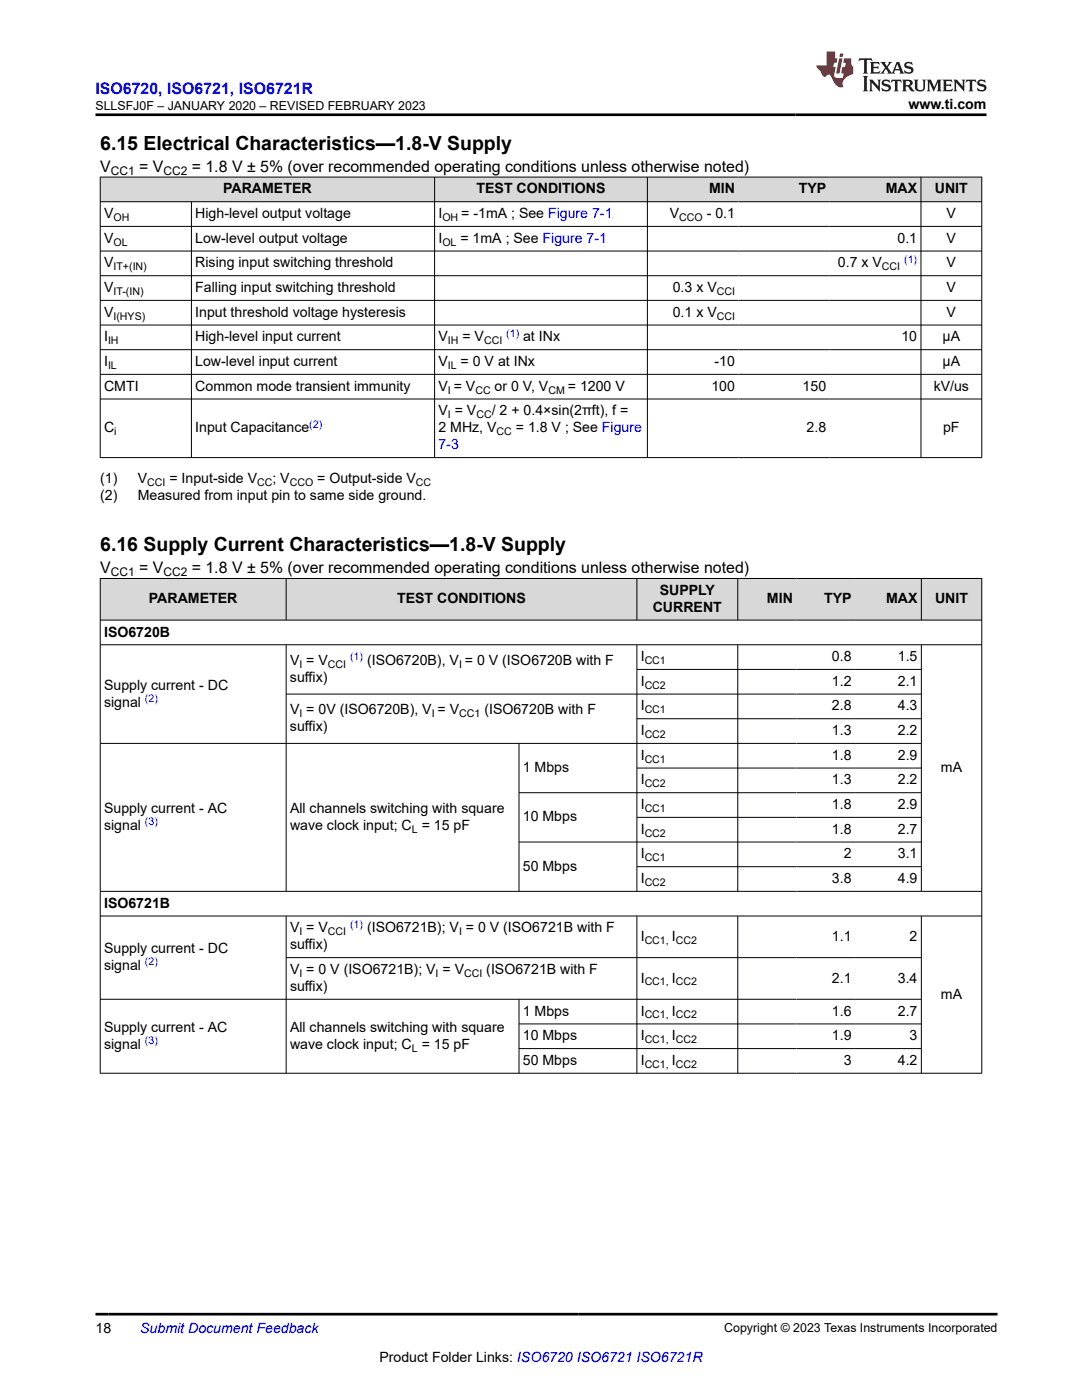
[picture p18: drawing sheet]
<svg xmlns="http://www.w3.org/2000/svg" width="216mm" height="279mm" viewBox="0 0 216 279" stroke-linecap="round" stroke-linejoin="round" font-family="sans-serif">
<defs><g id="words">
<g font-size="3.9">
<text x="20" y="29.9">6.15 Electrical Characteristics—1.8-V Supply</text>
<text x="20" y="110">6.16 Supply Current Characteristics—1.8-V Supply</text>
</g>
<text font-size="3.2" fill="#00f" x="19.1" y="18.7">ISO6720, ISO6721, ISO6721R</text>
<g font-size="3.2">
<text x="20" y="34.3">V</text>
<text x="27.8" y="34.3">= V</text>
<text x="38.3" y="34.3">= 1.8 V ± 5% (over recommended operating conditions unless otherwise noted)</text>
<text x="20" y="114.4">V</text>
<text x="27.8" y="114.4">= V</text>
<text x="38.3" y="114.4">= 1.8 V ± 5% (over recommended operating conditions unless otherwise noted)</text>
</g>
<g font-size="2.8">
<text x="181.3" y="21.8">www.ti.com</text>
<text x="44.5" y="38.6">PARAMETER</text>
<text x="95.1" y="38.6">TEST CONDITIONS</text>
<text x="141.5" y="38.6">MIN</text>
<text x="159.4" y="38.6">TYP</text>
<text x="176.7" y="38.6">MAX</text>
<text x="186.5" y="38.6">UNIT</text>
<text x="20.8" y="43.5">V</text>
<text x="39" y="43.5">High-level output voltage</text>
<text x="87.5" y="43.5">I</text>
<text x="92" y="43.5">= -1mA ; See Figure 7-1</text>
<text x="133.7" y="43.5">V</text>
<text x="141" y="43.5">- 0.1</text>
<text x="188.9" y="43.5">V</text>
<text x="20.8" y="48.5">V</text>
<text x="20.8" y="53.4">V</text>
<text x="39" y="48.5">Low-level output voltage</text>
<text x="39" y="53.4">Rising input switching threshold</text>
<text x="87.5" y="48.5">I</text>
<text x="91.9" y="48.5">= 1mA ; See Figure 7-1</text>
<text x="167.2" y="53.4">0.7 x V</text>
<text x="179.1" y="48.5">0.1</text>
<text x="188.9" y="48.5">V</text>
<text x="188.9" y="53.4">V</text>
<text x="20.8" y="58.3">V</text>
<text x="39" y="58.3">Falling input switching threshold</text>
<text x="134.2" y="58.3">0.3 x V</text>
<text x="188.9" y="58.3">V</text>
<text x="20.8" y="63.2">V</text>
<text x="39" y="63.2">Input threshold voltage hysteresis</text>
<text x="134.2" y="63.2">0.1 x V</text>
<text x="188.9" y="63.2">V</text>
<text x="20.8" y="68.1">I</text>
<text x="39" y="68.1">High-level input current</text>
<text x="87.5" y="68.1">V</text>
<text x="92.3" y="68.1">= V</text>
<text x="104.4" y="68.1">at INx</text>
<text x="179.9" y="68.1">10</text>
<text x="188.1" y="68.1">µA</text>
<text x="20.8" y="73.1">I</text>
<text x="20.8" y="78">CMTI</text>
<text x="39" y="73.1">Low-level input current</text>
<text x="39" y="78">Common mode transient immunity</text>
<text x="87.5" y="73.1">V</text>
<text x="87.5" y="78">V = V</text>
<text x="91.9" y="73.1">= 0 V at INx</text>
<text x="98.7" y="78">or 0 V, V</text>
<text x="113.3" y="78">= 1200 V</text>
<text x="142" y="78">100</text>
<text x="142.6" y="73.1">-10</text>
<text x="160.2" y="78">150</text>
<text x="186.3" y="78">kV/us</text>
<text x="188.1" y="73.1">µA</text>
<text x="87.5" y="82.9">V = V</text>
<text x="98.1" y="82.9">/ 2 + 0.4×sin(2πft), f =</text>
<text x="20.8" y="86.3">C</text>
<text x="39" y="86.3">Input Capacitance</text>
<text x="87.5" y="86.3">2 MHz, V</text>
<text x="102.9" y="86.3">= 1.8 V ; See Figure</text>
<text x="160.9" y="86.3">2.8</text>
<text x="188.2" y="86.3">pF</text>
<text x="20" y="99.9">(2)</text>
<text x="20" y="96.5">(1)</text>
<text x="27.5" y="96.5">V</text>
<text x="27.5" y="99.9">Measured from input pin to same side ground.</text>
<text x="33.8" y="96.5">= Input-side V</text>
<text x="54.4" y="96.5">; V</text>
<text x="63.3" y="96.5">= Output-side V</text>
<text x="131.6" y="118.7">SUPPLY</text>
<text x="29.7" y="120.4">PARAMETER</text>
<text x="79.2" y="120.4">TEST CONDITIONS</text>
<text x="130.3" y="122.1">CURRENT</text>
<text x="153" y="120.4">MIN</text>
<text x="164.4" y="120.4">TYP</text>
<text x="176.8" y="120.4">MAX</text>
<text x="186.6" y="120.4">UNIT</text>
<text x="20.8" y="127">ISO6720B</text>
<text x="127.9" y="131.9">I</text>
<text x="166" y="131.9">0.8</text>
<text x="179.2" y="131.9">1.5</text>
<text x="20.8" y="137.6">Supply current - DC</text>
<text x="57.9" y="136.1">suffix)</text>
<text x="57.9" y="132.7">V = V</text>
<text x="73.2" y="132.7">(ISO6720B), V = 0 V (ISO6720B with F</text>
<text x="127.9" y="136.9">I</text>
<text x="166" y="136.9">1.2</text>
<text x="179.2" y="136.9">2.1</text>
<text x="20.8" y="141">signal</text>
<text x="57.9" y="142.6">V = 0V (ISO6720B), V = V</text>
<text x="96.7" y="142.6">(ISO6720B with F</text>
<text x="127.9" y="141.8">I</text>
<text x="166" y="141.8">2.8</text>
<text x="179.2" y="141.8">4.3</text>
<text x="57.9" y="145.9">suffix)</text>
<text x="127.9" y="146.7">I</text>
<text x="166" y="146.7">1.3</text>
<text x="179.2" y="146.7">2.2</text>
<text x="104.3" y="154.1">1 Mbps</text>
<text x="127.9" y="151.6">I</text>
<text x="166" y="151.6">1.8</text>
<text x="179.2" y="151.6">2.9</text>
<text x="187.8" y="154.1">mA</text>
<text x="127.9" y="156.6">I</text>
<text x="127.9" y="161.5">I</text>
<text x="166" y="156.6">1.3</text>
<text x="166" y="161.5">1.8</text>
<text x="179.2" y="156.6">2.2</text>
<text x="179.2" y="161.5">2.9</text>
<text x="20.8" y="162.2">Supply current - AC</text>
<text x="20.8" y="165.6">signal</text>
<text x="57.9" y="162.2">All channels switching with square</text>
<text x="57.9" y="165.6">wave clock input; C = 15 pF</text>
<text x="104.3" y="163.9">10 Mbps</text>
<text x="127.9" y="166.4">I</text>
<text x="166" y="166.4">1.8</text>
<text x="179.2" y="166.4">2.7</text>
<text x="104.3" y="173.8">50 Mbps</text>
<text x="127.9" y="171.3">I</text>
<text x="168.3" y="171.3">2</text>
<text x="179.2" y="171.3">3.1</text>
<text x="127.9" y="176.2">I</text>
<text x="166" y="176.2">3.8</text>
<text x="179.2" y="176.2">4.9</text>
<text x="20.8" y="181.2">ISO6721B</text>
<text x="20.8" y="190.2">Supply current - DC</text>
<text x="57.9" y="186.1">V = V</text>
<text x="57.9" y="189.5">suffix)</text>
<text x="73.2" y="186.1">(ISO6721B); V = 0 V (ISO6721B with F</text>
<text x="127.9" y="187.8">I</text>
<text x="134" y="187.8">I</text>
<text x="166" y="187.8">1.1</text>
<text x="181.5" y="187.8">2</text>
<text x="20.8" y="193.6">signal</text>
<text x="57.9" y="194.4">V = 0 V (ISO6721B); V = V</text>
<text x="57.9" y="197.8">suffix)</text>
<text x="97" y="194.4">(ISO6721B with F</text>
<text x="127.9" y="196.1">I</text>
<text x="134" y="196.1">I</text>
<text x="166" y="196.1">2.1</text>
<text x="179.2" y="196.1">3.4</text>
<text x="104.3" y="202.7">1 Mbps</text>
<text x="127.9" y="202.7">I</text>
<text x="134" y="202.7">I</text>
<text x="166" y="202.7">1.6</text>
<text x="179.2" y="202.7">2.7</text>
<text x="187.8" y="199.3">mA</text>
<text x="20.8" y="205.9">Supply current - AC</text>
<text x="20.8" y="209.3">signal</text>
<text x="57.9" y="205.9">All channels switching with square</text>
<text x="57.9" y="209.3">wave clock input; C = 15 pF</text>
<text x="104.3" y="207.6">10 Mbps</text>
<text x="127.9" y="207.6">I</text>
<text x="134" y="207.6">I</text>
<text x="166" y="207.6">1.9</text>
<text x="181.5" y="207.6">3</text>
<text x="104.3" y="212.5">50 Mbps</text>
<text x="127.9" y="212.5">I</text>
<text x="134" y="212.5">I</text>
<text x="168.3" y="212.5">3</text>
<text x="179.2" y="212.5">4.2</text>
<text x="19.1" y="266.1">18</text>
<text x="75.7" y="271.7">Product Folder Links: ISO6720 ISO6721 ISO6721R</text>
</g>
<g font-size="2.8" fill="#00f">
<text x="87.5" y="89.7">7-3</text>
<text x="28" y="266.1">Submit Document Feedback</text>
</g>
<g font-size="2.5">
<text x="19.1" y="21.9">SLLSFJ0F – JANUARY 2020 – REVISED FEBRUARY 2023</text>
<text x="144.5" y="265.8">Copyright © 2023 Texas Instruments Incorporated</text>
</g>
<g font-size="2.4">
<text x="22.1" y="34.9">CC1</text>
<text x="32.6" y="34.9">CC2</text>
<text x="22.1" y="115">CC1</text>
<text x="32.6" y="115">CC2</text>
</g>
<g font-size="2.1">
<text x="22.6" y="44.1">OH</text>
<text x="88.3" y="44.1">OH</text>
<text x="135.5" y="44.1">CCO</text>
<text x="22.6" y="49">OL</text>
<text x="22.6" y="53.9">IT+(IN)</text>
<text x="88.3" y="49">OL</text>
<text x="176" y="53.9">CCI</text>
<text x="22.6" y="58.9">IT-(IN)</text>
<text x="143" y="58.9">CCI</text>
<text x="22.6" y="63.8">I(HYS)</text>
<text x="143" y="63.8">CCI</text>
<text x="21.6" y="68.7">IH</text>
<text x="89.4" y="68.7">IH</text>
<text x="96.6" y="68.7">CCI</text>
<text x="21.6" y="73.6">IL</text>
<text x="89.4" y="73.6">IL</text>
<text x="89.4" y="78.5">I</text>
<text x="89.4" y="83.5">I</text>
<text x="94.9" y="78.5">CC</text>
<text x="95.1" y="83.5">CC</text>
<text x="109.4" y="78.5">CM</text>
<text x="22.8" y="86.9">i</text>
<text x="99.1" y="86.9">CC</text>
<text x="29.4" y="97">CCI</text>
<text x="51.3" y="97">CC</text>
<text x="57.8" y="97">CCO</text>
<text x="83" y="97">CC</text>
<text x="59.7" y="133.3">I</text>
<text x="65.4" y="133.3">CCI</text>
<text x="91.6" y="133.3">I</text>
<text x="128.6" y="132.5">CC1</text>
<text x="128.6" y="137.4">CC2</text>
<text x="59.7" y="143.1">I</text>
<text x="86.1" y="143.1">I</text>
<text x="91.6" y="143.1">CC1</text>
<text x="128.6" y="142.4">CC1</text>
<text x="128.6" y="147.3">CC2</text>
<text x="128.6" y="152.2">CC1</text>
<text x="128.6" y="157.1">CC2</text>
<text x="82.2" y="166.2">L</text>
<text x="128.6" y="162">CC1</text>
<text x="128.6" y="167">CC2</text>
<text x="128.6" y="171.9">CC1</text>
<text x="128.6" y="176.8">CC2</text>
<text x="59.7" y="186.6">I</text>
<text x="65.4" y="186.6">CCI</text>
<text x="91.6" y="186.6">I</text>
<text x="128.6" y="188.3">CC1, CC2</text>
<text x="59.7" y="195">I</text>
<text x="86.9" y="195">I</text>
<text x="92.6" y="195">CCI</text>
<text x="128.6" y="196.6">CC1, CC2</text>
<text x="128.6" y="203.3">CC1, CC2</text>
<text x="82.2" y="209.9">L</text>
<text x="128.6" y="208.2">CC1, CC2</text>
<text x="128.6" y="213.1">CC1, CC2</text>
</g>
<g font-size="2.1" fill="#00f">
<text x="180.4" y="52.4">(1)</text>
<text x="101" y="67.2">(1)</text>
<text x="61.7" y="85.4">(2)</text>
<text x="69.9" y="131.8">(1)</text>
<text x="28.9" y="140.1">(2)</text>
<text x="28.9" y="164.7">(3)</text>
<text x="69.9" y="185.1">(1)</text>
<text x="28.9" y="192.7">(2)</text>
<text x="28.9" y="208.4">(3)</text>
</g>
</g></defs>
<g fill="#d8d8d8">
<path d="M20 35.3h175.9v5h-175.9z" fill-rule="evenodd"/>
<path d="M20.1 35.4h66.6v4.8h-66.6z" fill-rule="evenodd"/>
<path d="M86.8 35.4h42.3v4.8h-42.3z" fill-rule="evenodd"/>
<path d="M129.2 35.4h18.2v4.8h-18.2z" fill-rule="evenodd"/>
<path d="M147.4 35.4h18.2v4.8h-18.2z" fill-rule="evenodd"/>
<path d="M165.6 35.4h18.1v4.8h-18.1z" fill-rule="evenodd"/>
<path d="M183.8 35.4h12v4.8h-12z" fill-rule="evenodd"/>
</g>
<g fill="none" stroke="#000" stroke-width=".2">
<path d="M19.9 35.3h176.1M20 35.3v56.1M86.7 35.3v56.1M129.2 35.3v56.1M183.8 35.3v56.1M195.9 35.3v56.1M19.9 40.3h176.1M19.9 45.2h176.1M19.9 50.1h176.1M19.9 55h176.1M19.9 59.9h176.1M38.2 40.3v51.1"/>
<path d="M19.9 64.9h176.1M19.9 69.8h176.1M19.9 74.7h176.1M19.9 79.6h176.1M19.9 91.3h176.1"/>
</g>
<g fill="#d8d8d8">
<path d="M20 115.4h175.9v8.4h-175.9z" fill-rule="evenodd"/>
<path d="M20.1 115.5h36.9v8.2h-36.9z" fill-rule="evenodd"/>
<path d="M57.2 115.5h69.8v8.2h-69.8z" fill-rule="evenodd"/>
<path d="M127.1 115.5h20.1v8.2h-20.1z" fill-rule="evenodd"/>
<path d="M147.3 115.5h11.6v8.2h-11.6z" fill-rule="evenodd"/>
<path d="M158.9 115.5h11.7v8.2h-11.7z" fill-rule="evenodd"/>
<path d="M170.6 115.5h13.2v8.2h-13.2z" fill-rule="evenodd"/>
<path d="M183.9 115.5h11.9v8.2h-11.9z" fill-rule="evenodd"/>
</g>
<g fill="none" stroke="#000" stroke-width=".2">
<path d="M19.9 115.4h176.1M20 115.4v98.9M57.1 115.4v8.4M127.1 115.4v8.4M147.2 115.4v8.4M183.8 115.4v8.4M195.9 115.4v98.9M19.9 123.8h176.1M19.9 128.7h176.1M57.1 128.7v49.2M127.1 133.6h56.8M127.1 128.7v49.2"/>
<path d="M147.2 128.7v49.2M183.8 128.7v49.2M183.9 138.5h-126.8M19.9 148.4h164M103.6 148.4v29.5M103.6 158.2h80.3M127.1 143.4h56.8M127.1 153.3h56.8M19.9 177.9h176.1M103.6 168h80.3M127.1 163.1h56.8M127.1 173h56.8"/>
<path d="M19.9 182.8h176.1M19.9 199.4h164M57.1 182.8v31.5M57.1 191.1h126.8M103.6 199.4v14.9M127.1 182.8v31.5M147.2 182.8v31.5M183.8 182.8v31.5M103.6 204.3h80.3M103.6 209.3h80.3M196 214.2h-176.1"/>
</g>
<path d="M171.5 11.6l-.2 .6 .5-.2h.6v.1v2.2l-.2 .4h1l-.2-.4v-2.2v-.1h.5l.6 .2-.2-.6zM173.6 12.4l.2 .3v1.6l-.2 .4h1.9l.1-.6a1.08 1.08 0 0 1-1.3 .2v-.7h.6l.4 .2v-.7l-.4 .2h-.6v-.5l.2-.2a1 1 0 0 1 1 .3l-.1-.5zM175.7 12.4l.9 1.1-1 1.2h.9l-.2-.2 .5-.8 .4 .8-.2 .2h1.6l-.2-.2 .2-.5h.9l.1 .5-.1 .2h.9l-.2-.4-.8-1.9h-.5l-.9 2.1-.9-1.1 .9-1h-.8l.2 .2-.4 .6-.4-.6 .2-.2zM179 12.8l.4 1h-.7zM180.7 12.5a.65 .65 0 0 0-.2 .7 .65 .65 0 0 0 .6 .5l.6 .1 .1 .3a.79 .79 0 0 1-.7 .4 .79 .79 0 0 1-.7-.5l.1 .7 .2-.1a.93 .93 0 0 0 1.1 0 .93 .93 0 0 0 .4-.9 1.46 1.46 0 0 0-1.2-.6l-.1-.3a1.09 1.09 0 0 1 1.2 .2l-.2-.6-.1 .1-.5-.2zM172.2 15.2l.2 .4v2.2l-.2 .4h1l-.2-.4v-2.2l.2-.4zM173.4 15.9l.2 .4v1.5l-.2 .4h.8l-.3-.4 .1-1.3 1.6 1.8v-2l.2-.4h-.7l.1 .2 .1 1.1-1.2-1.3zM176.2 16a.65 .65 0 0 0-.2 .8 .65 .65 0 0 0 .6 .4l.6 .2 .1 .2a.79 .79 0 0 1-.7 .4 .79 .79 0 0 1-.7-.5l.1 .7 .2-.1a.93 .93 0 0 0 1.1 .1 .93 .93 0 0 0 .4-1 1.46 1.46 0 0 0-1.2-.5l-.1-.4a1.09 1.09 0 0 1 1.2 .2l-.1-.6-.2 .1-.5-.1zM177.9 15.9l-.1 .6a.63 .63 0 0 1 .8-.3v1.6l-.3 .4h1l-.2-.4v-1.6a.66 .66 0 0 1 .8 .3l-.1-.6zM180 15.9l.2 .4v1.5l-.2 .4h1l-.2-.2-.1-.7h.5l.1 .2a.79 .79 0 0 0 1.2 .6l-1-.9a.61 .61 0 0 0 .6-.6 .61 .61 0 0 0-.5-.7zM180.8 16.2h.1a.47 .47 0 0 1 .5 .1 .47 .47 0 0 1 .1 .5l-.1 .1-.7 .1zM182.3 15.9l.2 .2a2.27 2.27 0 0 0 .4 2 1.04 1.04 0 0 0 1.7-.7v-1.3l.2-.2h-.8l.2 .4v1.1a.6 .6 0 0 1-.6 .6 .6 .6 0 0 1-.6-.6v-1.1l.3-.4zM184.9 15.9l.2 .4v1.5l-.2 .4h.8l-.3-.4v-1.4l.9 1.9 .9-1.9v1.4l-.3 .4h1l-.2-.4v-1.5l.2-.4h-.8l-.7 1.5-.6-1.5zM188.1 15.9l.2 .4v1.5l-.2 .4h1.9l.1-.6a1.09 1.09 0 0 1-1.3 .2v-.7h.6l.4 .2v-.6l-.4 .2h-.6v-.6l.2-.1a1.01 1.01 0 0 1 1 .3l-.1-.6zM190.2 15.9l.3 .4v1.5l-.3 .4h.8l-.2-.4v-1.3l1.6 1.8v-2l.2-.4h-.7l.2 .2v1.1l-1.2-1.3zM192.8 15.9l-.1 .6a.63 .63 0 0 1 .8-.3v1.6l-.3 .4h1l-.2-.4v-1.6a.66 .66 0 0 1 .8 .3l-.1-.6zM195.2 16a.65 .65 0 0 0-.2 .8 .65 .65 0 0 0 .6 .4l.6 .2 .2 .2a.79 .79 0 0 1-.7 .4 .79 .79 0 0 1-.7-.5l.1 .7 .2-.1a.93 .93 0 0 0 1 .1 .93 .93 0 0 0 .5-1 1.46 1.46 0 0 0-1.3-.5v-.4a1.09 1.09 0 0 1 1.2 .2l-.2-.6-.2 .1-.5-.1z" fill="#231f20"/>
<path d="M164.9 10.3v2.7h-2l.1 .4 .8 1a.95 .95 0 0 0 1 .9 .59 .59 0 0 1 .5-.4 .59 .59 0 0 1 .5 .3l.4 .8a1.59 1.59 0 0 0 2.1 1.4 1.61 1.61 0 0 1 1-2.3l1-.3-.1-1.5a1.59 1.59 0 0 1-.3-1.7h-1.5l-.2 .9h.6l-.2 .9h-.5l-.2 .9v.3l.4 .1-.1 .9h-.7a.73 .73 0 0 1-1-.7l.3-1.5h-.5l.1-.9h.5l.2-.9h-.5v-1.3zM167.4 11.6l-.6 3.1h.7l.6-3.1zM167.6 10.7l-.1 .6h.7l.1-.6z" fill="#ed1c24"/>
<path d="M19.1 22.9h177.8M19.1 262.3h179.9" fill="none" stroke="#000" stroke-width=".53"/>
<use href="#words"/>
</svg>
